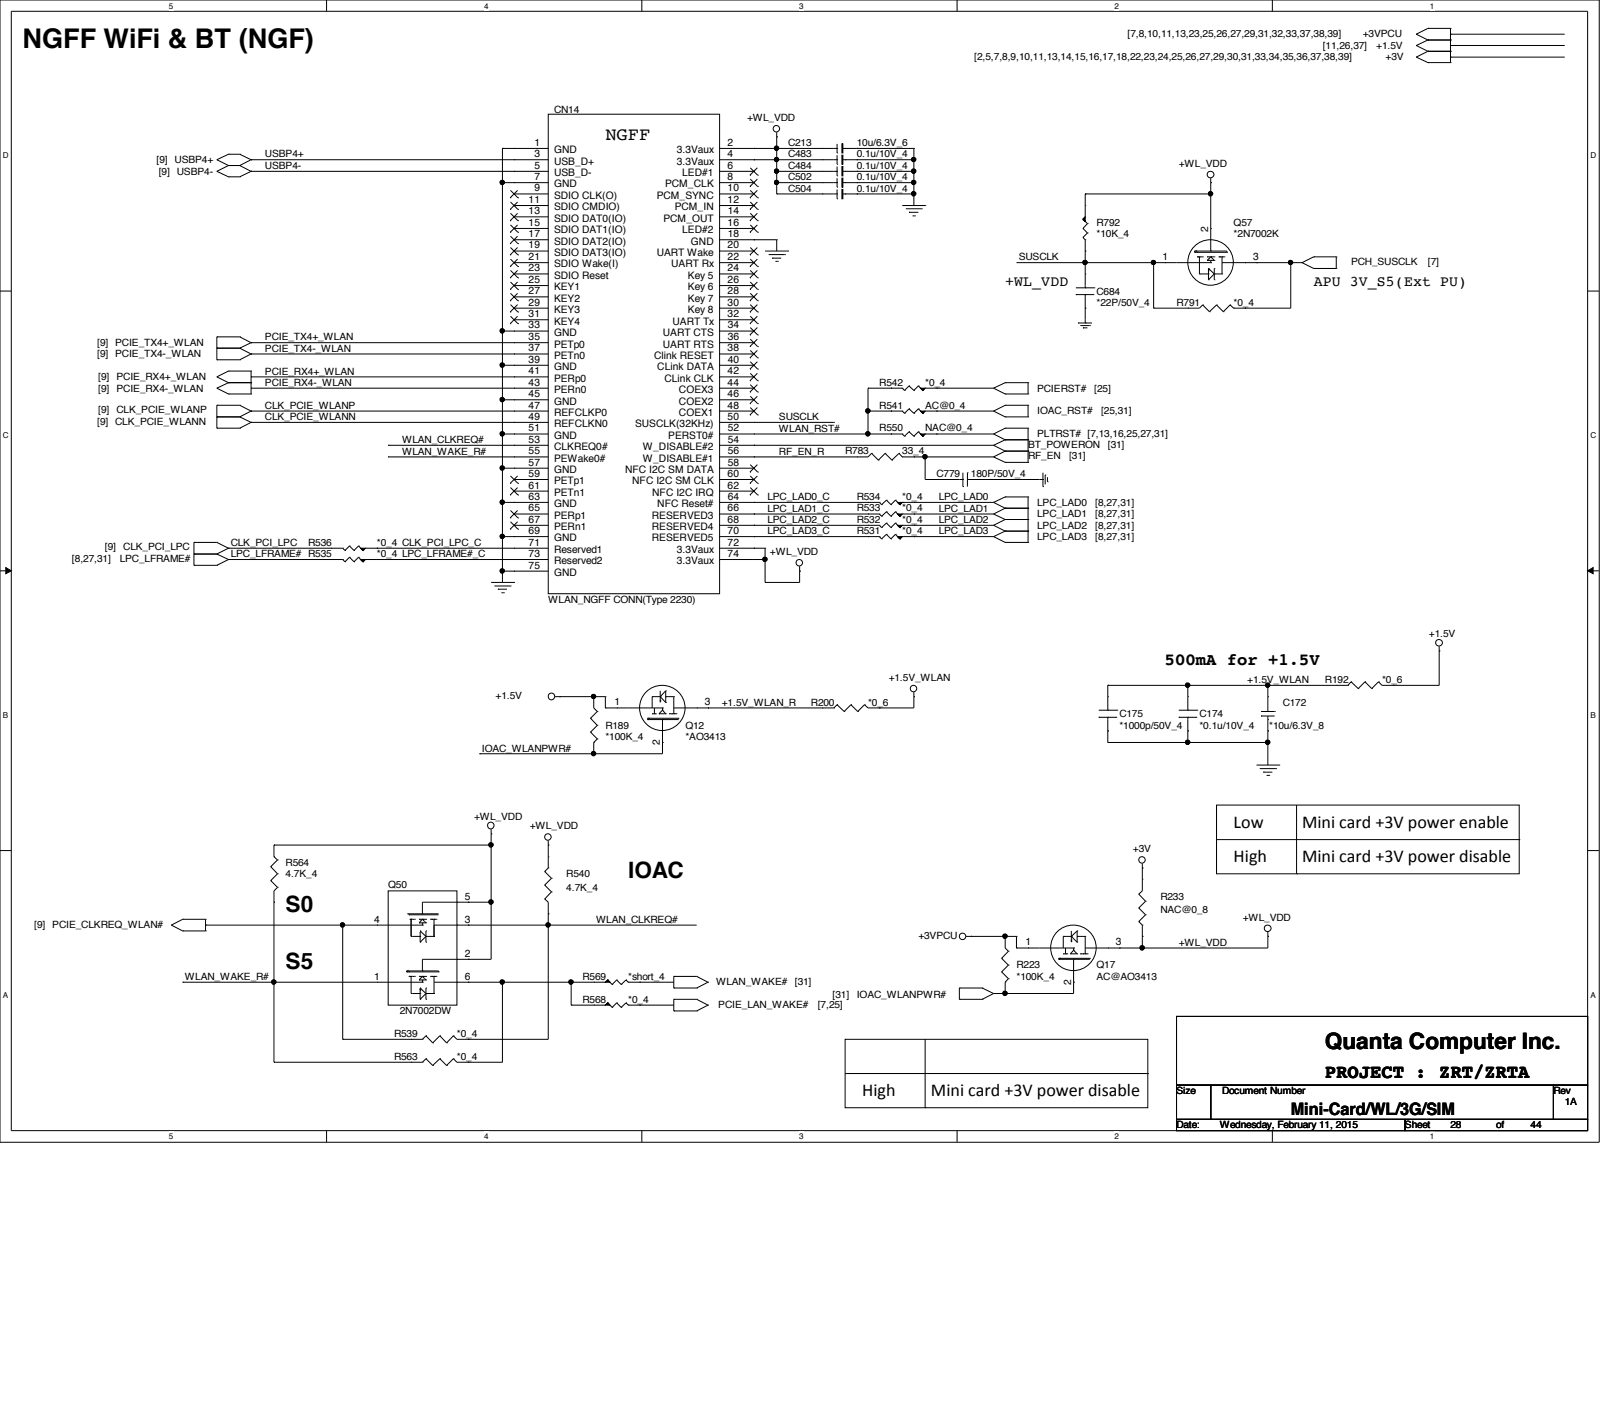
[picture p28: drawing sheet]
<svg xmlns="http://www.w3.org/2000/svg" width="210mm" height="184mm" viewBox="0 0 210 184" stroke-linecap="round" stroke-linejoin="round" font-family="sans-serif">
<defs><g id="words">
<text font-size="3.6" x="3" y="6.3">NGFF WiFi &amp; BT (NGF)</text>
<g font-size="3">
<text x="37.5" y="119.6">S0</text>
<text x="82.4" y="115.1">IOAC</text>
<text x="37.5" y="127.1">S5</text>
<text x="173.8" y="137.6">Quanta Computer Inc.</text>
</g>
<text font-size="2.5" x="173.8" y="141.4">PROJECT : ZRT/ZRTA</text>
<g font-size="2.4">
<text x="79.4" y="18.4">NGFF</text>
<text x="161.8" y="108.6">Low</text>
<text x="161.8" y="113.1">High</text>
<text x="170.8" y="108.6">Mini card +3V power enable</text>
<text x="170.8" y="113.1">Mini card +3V power disable</text>
<text x="113.1" y="143.8">High</text>
<text x="122.1" y="143.8">Mini card +3V power disable</text>
</g>
<g font-size="2.2">
<text x="152.8" y="87.2">500mA for +1.5V</text>
<text x="169.3" y="146.2">Mini-Card/WL/3G/SIM</text>
</g>
<g font-size="1.9">
<text x="131.9" y="37.5">+WL_VDD</text>
<text x="172.3" y="37.5">APU 3V_S5(Ext PU)</text>
</g>
<g font-size="1.4">
<text x="70.1" y="19.1">1</text>
<text x="70.1" y="20.6">3</text>
<text x="70.1" y="22.1">5</text>
<text x="70.1" y="23.6">7</text>
<text x="72.7" y="20.1">GND</text>
<text x="72.7" y="21.6">USB_D+</text>
<text x="72.7" y="23.1">USB_D-</text>
<text x="88.8" y="20.1">3.3Vaux</text>
<text x="88.8" y="21.6">3.3Vaux</text>
<text x="89.5" y="23.1">LED#1</text>
<text x="95.5" y="23.6">8</text>
<text x="95.5" y="19.1">2</text>
<text x="95.5" y="20.6">4</text>
<text x="95.5" y="22.1">6</text>
<text x="69.3" y="26.6">11</text>
<text x="69.3" y="28.1">13</text>
<text x="69.3" y="29.6">15</text>
<text x="70.1" y="25.1">9</text>
<text x="72.7" y="24.6">GND</text>
<text x="72.7" y="26.1">SDIO CLK(O)</text>
<text x="72.7" y="27.6">SDIO CMDIO)</text>
<text x="72.7" y="29.1">SDIO DAT0(IO)</text>
<text x="86.1" y="26.1">PCM_SYNC</text>
<text x="87" y="29.1">PCM_OUT</text>
<text x="87.2" y="24.6">PCM_CLK</text>
<text x="88.5" y="27.6">PCM_IN</text>
<text x="95.5" y="26.6">12</text>
<text x="95.5" y="25.1">10</text>
<text x="95.5" y="29.6">16</text>
<text x="95.5" y="28.1">14</text>
<text x="69.3" y="31.1">17</text>
<text x="69.3" y="32.6">19</text>
<text x="69.3" y="34.1">21</text>
<text x="69.3" y="35.6">23</text>
<text x="72.7" y="30.6">SDIO DAT1(IO)</text>
<text x="72.7" y="32.1">SDIO DAT2(IO)</text>
<text x="72.7" y="33.6">SDIO DAT3(IO)</text>
<text x="72.7" y="35.1">SDIO Wake(I)</text>
<text x="86.1" y="33.6">UART Wake</text>
<text x="88.1" y="35.1">UART Rx</text>
<text x="89.5" y="30.6">LED#2</text>
<text x="90.6" y="32.1">GND</text>
<text x="95.5" y="35.6">24</text>
<text x="95.5" y="32.6">20</text>
<text x="95.5" y="34.1">22</text>
<text x="95.5" y="31.1">18</text>
<text x="152.5" y="34.1">1</text>
<text x="158.5" y="30.4" transform="rotate(-90 158.5 30.4)">2</text>
<text x="164.4" y="34.1">3</text>
<text x="69.3" y="37.1">25</text>
<text x="69.3" y="38.6">27</text>
<text x="69.3" y="40.1">29</text>
<text x="69.3" y="41.6">31</text>
<text x="72.7" y="36.6">SDIO Reset</text>
<text x="72.7" y="38.1">KEY1</text>
<text x="72.7" y="39.6">KEY2</text>
<text x="72.7" y="41.1">KEY3</text>
<text x="90.3" y="36.6">Key 5</text>
<text x="90.3" y="38.1">Key 6</text>
<text x="90.3" y="39.6">Key 7</text>
<text x="90.3" y="41.1">Key 8</text>
<text x="95.5" y="37.1">26</text>
<text x="95.5" y="38.6">28</text>
<text x="95.5" y="40.1">30</text>
<text x="95.5" y="41.6">32</text>
<text x="69.3" y="43.1">33</text>
<text x="69.3" y="44.6">35</text>
<text x="69.3" y="46.1">37</text>
<text x="69.3" y="47.6">39</text>
<text x="72.7" y="42.6">KEY4</text>
<text x="72.7" y="44.1">GND</text>
<text x="72.7" y="45.6">PETp0</text>
<text x="72.7" y="47.1">PETn0</text>
<text x="85.8" y="47.1">Clink RESET</text>
<text x="87" y="44.1">UART CTS</text>
<text x="87" y="45.6">UART RTS</text>
<text x="88.2" y="42.6">UART Tx</text>
<text x="95.5" y="46.1">38</text>
<text x="95.5" y="43.1">34</text>
<text x="95.5" y="44.6">36</text>
<text x="95.5" y="47.6">40</text>
<text x="69.3" y="49.1">41</text>
<text x="69.3" y="50.6">43</text>
<text x="69.3" y="52.1">45</text>
<text x="69.3" y="53.6">47</text>
<text x="72.7" y="48.6">GND</text>
<text x="72.7" y="50.1">PERp0</text>
<text x="72.7" y="51.6">PERn0</text>
<text x="72.7" y="53.1">GND</text>
<text x="86.2" y="48.6">CLink DATA</text>
<text x="87.2" y="50.1">CLink CLK</text>
<text x="89.1" y="51.6">COEX3</text>
<text x="89.1" y="53.1">COEX2</text>
<text x="95.5" y="49.1">42</text>
<text x="95.5" y="50.6">44</text>
<text x="95.5" y="52.1">46</text>
<text x="95.5" y="53.6">48</text>
<text x="69.3" y="55.1">49</text>
<text x="69.3" y="56.6">51</text>
<text x="69.3" y="58.1">53</text>
<text x="69.3" y="59.6">55</text>
<text x="72.7" y="54.6">REFCLKP0</text>
<text x="72.7" y="56">REFCLKN0</text>
<text x="72.7" y="57.6">GND</text>
<text x="72.7" y="59.1">CLKREQ0#</text>
<text x="83.3" y="56">SUSCLK(32KHz)</text>
<text x="84.3" y="59.1">W_DISABLE#2</text>
<text x="87.7" y="57.6">PERST0#</text>
<text x="89.1" y="54.6">COEX1</text>
<text x="95.5" y="55.1">50</text>
<text x="95.5" y="56.6">52</text>
<text x="95.5" y="58.1">54</text>
<text x="95.5" y="59.6">56</text>
<text x="69.3" y="61.1">57</text>
<text x="69.3" y="62.6">59</text>
<text x="69.3" y="64.1">61</text>
<text x="69.3" y="65.6">63</text>
<text x="72.7" y="60.6">PEWake0#</text>
<text x="72.7" y="62.1">GND</text>
<text x="72.7" y="63.5">PETp1</text>
<text x="72.7" y="65.1">PETn1</text>
<text x="82" y="62.1">NFC I2C SM DATA</text>
<text x="82.9" y="63.5">NFC I2C SM CLK</text>
<text x="84.3" y="60.6">W_DISABLE#1</text>
<text x="85.6" y="65.1">NFC I2C IRQ</text>
<text x="95.5" y="64.1">62</text>
<text x="95.5" y="62.6">60</text>
<text x="95.5" y="61.1">58</text>
<text x="95.5" y="65.6">64</text>
<text x="69.3" y="67.1">65</text>
<text x="69.3" y="68.6">67</text>
<text x="69.3" y="70.1">69</text>
<text x="69.3" y="71.6">71</text>
<text x="72.7" y="66.5">GND</text>
<text x="72.7" y="68.1">PERp1</text>
<text x="72.7" y="69.6">PERn1</text>
<text x="72.7" y="71">GND</text>
<text x="85.5" y="68.1">RESERVED3</text>
<text x="85.5" y="69.6">RESERVED4</text>
<text x="85.5" y="71">RESERVED5</text>
<text x="86.2" y="66.5">NFC Reset#</text>
<text x="95.5" y="71.6">72</text>
<text x="95.5" y="67.1">66</text>
<text x="95.5" y="68.6">68</text>
<text x="95.5" y="70.1">70</text>
<text x="69.3" y="73.1">73</text>
<text x="69.3" y="74.6">75</text>
<text x="72.7" y="72.6">Reserved1</text>
<text x="72.7" y="74">Reserved2</text>
<text x="72.7" y="75.6">GND</text>
<text x="88.8" y="72.6">3.3Vaux</text>
<text x="88.8" y="74">3.3Vaux</text>
<text x="95.5" y="73.1">74</text>
<text x="80.6" y="92.5">1</text>
<text x="92.5" y="92.5">3</text>
<text x="86.6" y="97.7" transform="rotate(-90 86.6 97.7)">2</text>
<text x="61" y="118">5</text>
<text x="49.1" y="121">4</text>
<text x="61" y="125.5">2</text>
<text x="61" y="121">3</text>
<text x="134.5" y="124">1</text>
<text x="146.4" y="124">3</text>
<text x="49.1" y="128.5">1</text>
<text x="61" y="128.5">6</text>
<text x="140.5" y="129.2" transform="rotate(-90 140.5 129.2)">2</text>
</g>
<g font-size="1.3">
<text x="147.9" y="4.9">[7,8,10,11,13,23,25,26,27,29,31,32,33,37,38,39]</text>
<text x="178.8" y="4.9">+3VPCU</text>
<text x="127.8" y="7.9">[2,5,7,8,9,10,11,13,14,15,16,17,18,22,23,24,25,26,27,29,30,31,33,34,35,36,37,38,39]</text>
<text x="173.5" y="6.4">[11,26,37]</text>
<text x="180.6" y="6.4">+1.5V</text>
<text x="181.8" y="7.9">+3V</text>
<text x="72.7" y="14.8">CN14</text>
<text x="98" y="15.9">+WL_VDD</text>
<text x="20.5" y="21.4">[9] USBP4+</text>
<text x="20.8" y="22.9">[9] USBP4-</text>
<text x="34.8" y="22.2">USBP4-</text>
<text x="34.8" y="20.7">USBP4+</text>
<text x="103.4" y="22.1">C484</text>
<text x="103.4" y="19.1">C213</text>
<text x="103.4" y="20.7">C483</text>
<text x="103.4" y="23.7">C502</text>
<text x="112.4" y="22.1">0.1u/10V_4</text>
<text x="112.4" y="19.1">10u/6.3V_6</text>
<text x="112.4" y="20.7">0.1u/10V_4</text>
<text x="112.4" y="23.7">0.1u/10V_4</text>
<text x="154.6" y="21.8">+WL_VDD</text>
<text x="103.4" y="25.1">C504</text>
<text x="112.4" y="25.1">0.1u/10V_4</text>
<text x="143.8" y="29.6">R792</text>
<text x="161.8" y="29.6">Q57</text>
<text x="133.6" y="34.2">SUSCLK</text>
<text x="143.8" y="31.2">*10K_4</text>
<text x="161.8" y="31.2">*2N7002K</text>
<text x="177.2" y="34.8">PCH_SUSCLK</text>
<text x="187.3" y="34.8">[7]</text>
<text x="143.8" y="38.7">C684</text>
<text x="143.8" y="40.1">*22P/50V_4</text>
<text x="154.3" y="40.1">R791</text>
<text x="161.8" y="40.1">*0_4</text>
<text x="12.7" y="45.4">[9] PCIE_TX4+_WLAN</text>
<text x="12.7" y="46.9">[9] PCIE_TX4-_WLAN</text>
<text x="34.8" y="46.1">PCIE_TX4-_WLAN</text>
<text x="34.8" y="44.7">PCIE_TX4+_WLAN</text>
<text x="12.9" y="49.9">[9]</text>
<text x="12.9" y="51.4">[9]</text>
<text x="15.3" y="49.9">PCIE_RX4+_WLAN</text>
<text x="15.3" y="51.4">PCIE_RX4-_WLAN</text>
<text x="34.8" y="50.6">PCIE_RX4-_WLAN</text>
<text x="34.8" y="49.1">PCIE_RX4+_WLAN</text>
<text x="34.8" y="53.6">CLK_PCIE_WLANP</text>
<text x="115.4" y="50.6">R542</text>
<text x="115.4" y="53.6">R541</text>
<text x="121.4" y="50.6">*0_4</text>
<text x="121.4" y="53.6">AC@0_4</text>
<text x="136.1" y="51.4">PCIERST#</text>
<text x="143.6" y="51.4">[25]</text>
<text x="12.7" y="55.7">[9] CLK_PCIE_WLANN</text>
<text x="12.9" y="54.2">[9]</text>
<text x="15.3" y="54.2">CLK_PCIE_WLANP</text>
<text x="34.8" y="55.1">CLK_PCIE_WLANN</text>
<text x="52.7" y="58.1">WLAN_CLKREQ#</text>
<text x="52.7" y="59.6">WLAN_WAKE_R#</text>
<text x="102.2" y="56.6">WLAN_RST#</text>
<text x="102.2" y="59.6">RF_EN_R</text>
<text x="102.2" y="55.1">SUSCLK</text>
<text x="110.9" y="59.6">R783</text>
<text x="115.4" y="56.6">R550</text>
<text x="118.4" y="59.6">33_4</text>
<text x="121.4" y="56.6">NAC@0_4</text>
<text x="134.9" y="58.7">BT_POWERON</text>
<text x="136.1" y="57.4">PLTRST# [7,13,16,25,27,31]</text>
<text x="136.1" y="54.4">IOAC_RST#</text>
<text x="144.4" y="54.4">[25,31]</text>
<text x="145.3" y="58.7">[31]</text>
<text x="100.7" y="65.6">LPC_LAD0_C</text>
<text x="112.4" y="65.6">R534</text>
<text x="118.4" y="65.6">*0_4</text>
<text x="122.9" y="62.6">C779</text>
<text x="123.1" y="65.6">LPC_LAD0</text>
<text x="127.4" y="62.6">180P/50V_4</text>
<text x="134.9" y="60.2">RF_EN</text>
<text x="140.3" y="60.2">[31]</text>
<text x="30.3" y="71.6">CLK_PCI_LPC</text>
<text x="40.4" y="71.6">R536</text>
<text x="49.4" y="71.6">*0_4 CLK_PCI_LPC_C</text>
<text x="100.7" y="67.1">LPC_LAD1_C</text>
<text x="100.7" y="68.6">LPC_LAD2_C</text>
<text x="100.7" y="70.1">LPC_LAD3_C</text>
<text x="112.4" y="68.6">R532</text>
<text x="112.4" y="67.1">R533</text>
<text x="112.4" y="70.1">R531</text>
<text x="118.4" y="68.6">*0_4</text>
<text x="118.4" y="67.1">*0_4</text>
<text x="118.4" y="70.1">*0_4</text>
<text x="123.1" y="67.1">LPC_LAD1</text>
<text x="123.1" y="68.6">LPC_LAD2</text>
<text x="123.1" y="70.1">LPC_LAD3</text>
<text x="136.1" y="70.9">LPC_LAD3</text>
<text x="136.1" y="69.3">LPC_LAD2</text>
<text x="136.1" y="67.9">LPC_LAD1</text>
<text x="136.1" y="66.4">LPC_LAD0</text>
<text x="143.7" y="70.9">[8,27,31]</text>
<text x="143.7" y="69.3">[8,27,31]</text>
<text x="143.7" y="67.9">[8,27,31]</text>
<text x="143.7" y="66.4">[8,27,31]</text>
<text x="9.4" y="73.7">[8,27,31]</text>
<text x="13.8" y="72.2">[9]</text>
<text x="15.7" y="73.7">LPC_LFRAME#</text>
<text x="16.2" y="72.2">CLK_PCI_LPC</text>
<text x="30.3" y="73.1">LPC_LFRAME# R535</text>
<text x="49.4" y="73.1">*0_4 LPC_LFRAME#_C</text>
<text x="101" y="72.8">+WL_VDD</text>
<text x="71.9" y="79.1">WLAN_NGFF CONN(Type 2230)</text>
<text x="187.5" y="83.6">+1.5V</text>
<text x="116.6" y="89.3">+1.5V_WLAN</text>
<text x="163.6" y="89.6">+1.5V_WLAN</text>
<text x="173.8" y="89.6">R192</text>
<text x="181.3" y="89.6">*0_6</text>
<text x="65" y="91.7">+1.5V</text>
<text x="79.4" y="95.6">R189</text>
<text x="89.9" y="95.6">Q12</text>
<text x="94.7" y="92.6">+1.5V_WLAN_R</text>
<text x="106.4" y="92.6">R200</text>
<text x="113.9" y="92.6">*0_6</text>
<text x="146.9" y="94.1">C175</text>
<text x="146.9" y="95.6">*1000p/50V_4</text>
<text x="157.4" y="94.1">C174</text>
<text x="157.4" y="95.6">*0.1u/10V_4</text>
<text x="166.5" y="95.6">*10u/6.3V_8</text>
<text x="168.3" y="92.6">C172</text>
<text x="63.2" y="98.6">IOAC_WLANPWR#</text>
<text x="79.4" y="97.1">*100K_4</text>
<text x="89.9" y="97.1">*AO3413</text>
<text x="62.2" y="107.6">+WL_VDD</text>
<text x="37.5" y="113.6">R564</text>
<text x="69.5" y="108.8">+WL_VDD</text>
<text x="148.6" y="111.8">+3V</text>
<text x="37.5" y="115.1">4.7K_4</text>
<text x="50.9" y="116.5">Q50</text>
<text x="74.3" y="115.1">R540</text>
<text x="74.3" y="116.8">4.7K_4</text>
<text x="152.2" y="118.1">R233</text>
<text x="152.2" y="119.8">NAC@0_8</text>
<text x="4.5" y="121.8">[9] PCIE_CLKREQ_WLAN#</text>
<text x="78.2" y="121.1">WLAN_CLKREQ#</text>
<text x="120.5" y="123.1">+3VPCU</text>
<text x="154.6" y="124.1">+WL_VDD</text>
<text x="163" y="120.8">+WL_VDD</text>
<text x="24.3" y="128.6">WLAN_WAKE_R#</text>
<text x="76.4" y="131.5">R568</text>
<text x="76.4" y="128.6">R569</text>
<text x="82.4" y="131.5">*0_4</text>
<text x="82.4" y="128.6">*short_4</text>
<text x="93.9" y="129.3">WLAN_WAKE#</text>
<text x="104.3" y="129.3">[31]</text>
<text x="109.2" y="130.9">[31]</text>
<text x="112.4" y="130.9">IOAC_WLANPWR#</text>
<text x="133.4" y="127">R223</text>
<text x="133.4" y="128.6">*100K_4</text>
<text x="143.8" y="127">Q17</text>
<text x="143.8" y="128.6">AC@AO3413</text>
<text x="51.7" y="136.1">R539</text>
<text x="52.5" y="133.1">2N7002DW</text>
<text x="59.9" y="136.1">*0_4</text>
<text x="94.2" y="132.3">PCIE_LAN_WAKE#</text>
<text x="107.3" y="132.3">[7,25]</text>
<text x="51.7" y="139">R563</text>
<text x="59.9" y="139">*0_4</text>
<text x="154.3" y="143.6">Size</text>
<text x="160.3" y="143.6">Document Number</text>
<text x="203.8" y="143.6">Rev</text>
<text x="154.3" y="148">Date:</text>
<text x="160" y="148">Wednesday, February 11, 2015</text>
<text x="184.3" y="148">Sheet</text>
<text x="190.3" y="148">28</text>
<text x="196.3" y="148">of</text>
<text x="200.8" y="148">44</text>
<text x="205.3" y="145">1A</text>
</g>
<g font-size="1.1">
<text x="22.1" y="1.1">5</text>
<text x="63.5" y="1.1">4</text>
<text x="104.9" y="1.1">3</text>
<text x="146.2" y="1.1">2</text>
<text x="187.6" y="1.1">1</text>
<text x=".4" y="20.8">D</text>
<text x="208.7" y="20.8">D</text>
<text x=".4" y="57.5">C</text>
<text x="208.7" y="57.5">C</text>
<text x=".4" y="94.2">B</text>
<text x="208.7" y="94.2">B</text>
<text x=".4" y="130.9">A</text>
<text x="208.7" y="130.9">A</text>
<text x="22.1" y="149.5">5</text>
<text x="63.5" y="149.5">4</text>
<text x="104.9" y="149.5">3</text>
<text x="146.2" y="149.5">2</text>
<text x="187.6" y="149.5">1</text>
</g>
</g></defs>
<path d="M0 0h209.8v149.9h-209.8zM1.5 1.5h206.8v146.8h-206.8z" fill="none" stroke="#000" stroke-width=".13"/>
<g fill="#fff">
<path d="M22.1 .2h.6v1.2h-.6z"/>
<path d="M22.1 148.5h.6v1.2h-.6z"/>
</g>
<path d="M42.8 0v1.5M42.8 148.3v1.5" fill="none" stroke="#000" stroke-width=".13"/>
<g fill="#fff">
<path d="M63.5 .2h.6v1.2h-.6z"/>
<path d="M63.5 148.5h.6v1.2h-.6z"/>
</g>
<path d="M84.2 0v1.5M84.2 148.3v1.5" fill="none" stroke="#000" stroke-width=".13"/>
<g fill="#fff">
<path d="M104.9 .2h.6v1.2h-.6z"/>
<path d="M104.9 148.5h.6v1.2h-.6z"/>
</g>
<path d="M125.6 0v1.5M125.6 148.3v1.5" fill="none" stroke="#000" stroke-width=".13"/>
<g fill="#fff">
<path d="M146.2 .2h.6v1.2h-.6z"/>
<path d="M146.2 148.5h.6v1.2h-.6z"/>
</g>
<path d="M166.9 0v1.5M166.9 148.3v1.5" fill="none" stroke="#000" stroke-width=".13"/>
<g fill="#fff">
<path d="M187.6 .2h.6v1.2h-.6z"/>
<path d="M187.6 148.5h.6v1.2h-.6z"/>
<path d="M.4 19.8h.7v1.2h-.7z"/>
<path d="M208.7 19.8h.7v1.2h-.7z"/>
<path d="M.4 56.5h.7v1.2h-.7z"/>
<path d="M208.7 56.5h.7v1.2h-.7z"/>
</g>
<path d="M0 38.2h1.5M208.3 38.2h1.5" fill="none" stroke="#000" stroke-width=".13"/>
<g fill="#fff">
<path d="M.4 93.2h.7v1.2h-.7z"/>
<path d="M208.7 93.2h.7v1.2h-.7z"/>
</g>
<path d="M0 74.9h1.5M.8 74.5l.7 .4-.7 .4zM208.3 74.9l.7-.4v.8zM208.3 74.9h1.5" fill="none" stroke="#000" stroke-width=".13"/>
<path d="M.8 74.5l.7 .4-.7 .4zM208.3 74.9l.7-.4v.8z" fill="#000"/>
<g fill="#fff">
<path d="M.4 129.9h.7v1.2h-.7z"/>
<path d="M208.7 129.9h.7v1.2h-.7z"/>
</g>
<g fill="none" stroke="#000" stroke-width=".13">
<path d="M65.9 19.5h6M65.9 19.5h.1M65.9 19.5v56.9M67.4 19.5h.1M71.9 15h22.5v62.9h-22.5zM94.4 19.5h15.4M98.9 19.5h.1M101.9 19.5h.1M101.9 17.9h.1M101.9 17.4v8M107.9 19.5h.1M109.8 19.5h.1"/>
<path d="M109.8 18.9v1.2M110.4 18.9h.2v1.2h-.2zM110.6 19.5h9.3M110.9 19.5h.1M112.4 19.5h.1M119.9 19.5h.1M119.9 19.5v7.5M185.8 7.5h.1M185.8 6h.1M185.8 4.5h.1M185.8 7.5l1.5 .7M185.8 6l1.5 .7"/>
<path d="M185.8 4.5l1.5 .7M187.3 6.7h3M187.3 8.2h3M187.3 5.2h3M187.3 6.7l-1.5 .8M187.3 5.2l-1.5 .8M187.3 3.7l-1.5 .8M187.3 6.7h.1M187.3 8.2h.1M187.3 5.2h.1M187.3 3.7h.1M187.3 3.7h3"/>
<path d="M190.3 7.5h.1M190.3 6h.1M190.3 4.5h.1M190.3 6.7h.1M190.3 8.2h.1M190.3 5.2h.1M190.3 3.7h.1M190.3 3.7v4.5M190.3 7.5h15M190.3 6h15M190.3 4.5h15M28.4 21h.1"/>
<path d="M28.4 22.5h.1M28.4 21l1.6 .7M28.4 22.5l1.6 .7M30 20.2h1.5M30 21.7h1.5M30 20.2h.1M30 21.7h.1M30 23.2h.1M30 20.2l-1.6 .8M30 21.7l-1.6 .8M30 23.2h1.5M31.5 20.2h.1"/>
<path d="M31.5 21.7h.1M31.5 23.2h.1M31.5 20.2l1.4 .8M31.5 21.7l1.4 .8M32.9 22.5h39M32.9 21h39M32.9 21l-1.4 .7M32.9 22.5l-1.4 .7M32.9 22.5h.1M32.9 21h.1M65.9 24h6M65.9 24h.1"/>
<path d="M66.9 26h.1M66.9 27.5h.1M66.9 29h.1M66.9 30.5h.1M66.9 32h.1M66.9 33.4h.1M66.9 35h.1M66.9 36.4h.1M66.9 38h.1M66.9 39.5h.1M67 25l.9 1M67 26.5l.9 1"/>
<path d="M67 28l.9 1M67 29.5l.9 1M67 31l.9 1M67 32.5l.9 .9M67 34l.9 1M67 35.5l.9 .9M67 37l.9 1M67 38.5l.9 1M67 40l.9 .9M67.4 21h.1M67.4 22.5h.1M67.4 24h.1"/>
<path d="M67.4 25.4h.1M67.4 27h.1M67.4 28.4h.1M67.4 30h.1M67.4 31.5h.1M67.4 32.9h.1M67.4 34.5h.1M67.4 35.9h.1M67.4 37.5h.1M67.4 38.9h.1M67.4 31.5h4.5M67.4 25.4h4.5"/>
<path d="M67.4 34.5h4.5M67.4 32.9h4.5M67.4 27h4.5M67.4 28.4h4.5M67.4 30h4.5M67.4 35.9h4.5M67.4 37.5h4.5M67.4 38.9h4.5M67.9 25l-1 1M67.9 26.5l-1 1M67.9 28l-1 1M67.9 29.5l-1 1"/>
<path d="M67.9 31l-1 1M67.9 32.5l-1 .9M67.9 34l-1 1M67.9 35.5l-1 .9M67.9 37l-1 1M67.9 38.5l-1 1M67.9 40l-1 .9M67.9 26h.1M67.9 27.5h.1M67.9 29h.1M67.9 30.5h.1M67.9 32h.1"/>
<path d="M67.9 33.4h.1M67.9 35h.1M67.9 36.4h.1M67.9 38h.1M67.9 39.5h.1M94.4 31.5h7.5M94.4 25.4h4.5M94.4 24h4.5M94.4 22.5h4.5M94.4 21h15.4M94.4 34.5h4.5M94.4 32.9h4.5"/>
<path d="M94.4 27h4.5M94.4 28.4h4.5M94.4 30h4.5M94.4 35.9h4.5M94.4 37.5h4.5M94.4 38.9h4.5M98.4 23h.1M98.4 24.5h.1M98.4 26h.1M98.4 27.5h.1M98.4 29h.1M98.4 30.5h.1"/>
<path d="M98.4 33.4h.1M98.4 35h.1M98.4 36.4h.1M98.4 38h.1M98.4 39.5h.1M98.4 22l1 1M98.4 23.5l1 1M98.4 25l1 1M98.4 26.5l1 1M98.4 28l1 1M98.4 29.5l1 1M98.4 32.5l1 .9"/>
<path d="M98.4 34l1 1M98.4 35.5l1 .9M98.4 37l1 1M98.4 38.5l1 1M98.4 40l1 .9M98.9 31.5h.1M98.9 21h.1M98.9 22.5h.1M98.9 24h.1M98.9 25.4h.1M98.9 27h.1M98.9 28.4h.1"/>
<path d="M98.9 30h.1M98.9 32.9h.1M98.9 34.5h.1M98.9 35.9h.1M98.9 37.5h.1M98.9 38.9h.1M99.4 37l-1 1M99.4 22l-1 1M99.4 23.5l-1 1M99.4 25l-1 1M99.4 26.5l-1 1M99.4 28l-1 1"/>
<path d="M99.4 29.5l-1 1M99.4 32.5l-1 .9M99.4 34l-1 1M99.4 35.5l-1 .9M99.4 38.5l-1 1M99.4 40l-1 .9M99.4 23h.1M99.4 24.5h.1M99.4 26h.1M99.4 27.5h.1M99.4 29h.1M99.4 30.5h.1"/>
<path d="M99.4 33.4h.1M99.4 35h.1M99.4 36.4h.1M99.4 38h.1M99.4 39.5h.1M100.4 32.9h3M100.8 33.4h2.2M101.3 33.9h1.2M101.3 33.9h.1M101.7 34.3h.3M101.9 25.4h7.9M101.9 24h7.9"/>
<path d="M101.9 22.5h7.9M101.9 31.5h.1M101.9 25.4h.1M101.9 24h.1M101.9 22.5h.1M101.9 21h.1M101.9 31.5v1.4M102 34.3h.1M103 33.4h.1M103.4 32.9h.1M107.9 22.5h.1M107.9 25.4h.1"/>
<path d="M107.9 21h.1M107.9 24h.1M109.8 22.5h.1M109.8 23.1h.1M109.8 20.1h.1M109.8 25.4h.1M109.8 26.1h.1M109.8 21h.1M109.8 21.5h.1M109.8 24h.1M109.8 24.6h.1M109.8 20.4v1.1"/>
<path d="M109.8 21.8v1.3M109.8 23.4v1.2M109.8 24.8v1.3M110.4 21.8h.2v1.3h-.2zM110.4 24.8h.2v1.3h-.2zM110.4 20.4h.2v1.1h-.2zM110.4 23.4h.2v1.2h-.2zM110.6 25.4h9.3M110.6 24h9.3M110.6 22.5h9.3M110.6 21h9.3M110.9 22.5h.1"/>
<path d="M110.9 25.4h.1M110.9 21h.1M110.9 24h.1M112.4 25.4h.1M112.4 24h.1M112.4 22.5h.1M112.4 21h.1M118.4 27h3M118.8 27.4h2.1M119.3 27.9h.1M119.3 27.9h1.2M119.7 28.3h.3"/>
<path d="M119.9 21h.1M119.9 22.5h.1M119.9 24h.1M119.9 25.4h.1M120 28.3h.1M120.9 27.4h.1M121.4 27h.1M133.3 34.5h25.5M141.1 38.7h2.5M141.1 38.7h.1M141.1 37.8h2.5M142.1 28.7l.3-.3v.6z"/>
<path d="M142.1 28.7h.1M142.1 30h.1M142.1 31.2h.1M142.1 28.7l.6 .6M142.1 30l.6 .6M142.1 31.2l.3 .3M142.4 25.4h16.4M142.4 34.5h.1M142.4 32.9h.1M142.4 25.4h.1M142.4 31.5h.1M142.4 27h.1"/>
<path d="M142.4 37.8h.1M142.4 38.7h.1M142.4 35.9h.1M142.4 25.4v3l-.3 .3M142.4 31.5v6.3M142.4 38.7v3.7M142.7 29.3h.1M142.7 30.6h.1M142.7 29.3l-.6 .7M142.7 30.6l-.6 .6M143.6 37.8h.1M151.3 34.5h.1"/>
<path d="M151.3 34.5v5.9M152.8 34.5h.1M156.7 33.1h4.3M156.7 33.1h.1M156.7 32.9h.1M156.7 32.9h4.3v.2M156.7 32.9v.2M156.9 32.9h.1M157.1 33.1h.1M157.1 33.7h.1M157.1 33.7h.7M157.2 33.7h.1"/>
<path d="M157.4 35.9h.1M157.4 33.7h.1M157.4 33.7v2.2M157.4 35.9h1.1M157.8 33.7h.1M158.4 34.2h.1M158.4 33.7h.1M158.4 33.7h.9M158.4 34.2h.9M158.5 35.9h.1M158.5 36.7h.1M158.5 35.3h.1"/>
<path d="M158.5 35.2h.1M158.5 35.5h.1M158.5 34h.1M158.5 35.2v1.5M158.5 35.2l.8 .7M158.8 33.7l.5 .5M158.8 25.4h.1M158.8 24h.1M158.8 34.5h.1M158.8 32.9h.1M158.8 33.7h.1M158.8 34.2h.1"/>
<path d="M158.8 30h.1M158.8 23.4v9.5M158.8 34.2v.3M158.8 33.7l-.4 .5M159.3 35.9h.1M159.3 34.2h.1M159.3 33.7h.1M159.3 36.7h.1M159.3 35.2h.1M159.3 35.9l-.8 .8M159.3 35.2v1.5M159.3 35.9h1"/>
<path d="M159.9 33.7h.7M159.9 33.7h.1M160 33.7h.1M160.3 33.7h.1M160.3 35.9h.1M160.3 34.5h10.5M160.3 33.7v2.2M160.6 33.7h.1M161 33.1h.1M163.3 34.5h.1M164.8 34.5h.1M169.3 34.5h.1"/>
<path d="M169.3 34.5v5.9h-7.5M170.8 34.5h.1M170.8 34.5l1.5 .7M172.3 33.7h3M172.3 33.7h.1M172.3 35.2h.1M172.3 33.7l-1.5 .8M172.3 35.2h3M175.3 35.2h.1M175.3 33.7h.1M175.3 33.7v1.5M28.4 54.7h3.1"/>
<path d="M28.4 53.2h3.1M28.4 45.7h3.1M28.4 47.2h3.1M28.4 49.4l1.6 .8M28.4 50.9l1.6 .8M28.4 54.7h.1M28.4 56.2h.1M28.4 53.2h.1M28.4 45.7h.1M28.4 44.2h.1M28.4 47.2h.1M28.4 49.4h.1"/>
<path d="M28.4 50.9h.1M28.4 44.2v3M28.4 53.2v3M28.4 56.2h3.1M28.4 44.2h3.1M30 48.7h.1M30 50.2h.1M30 51.7h.1M30 48.7h2.9M30 50.2h2.9M30 48.7l-1.6 .7M30 50.2l-1.6 .7"/>
<path d="M30 51.7h2.9M31.5 54.7h.1M31.5 56.2h.1M31.5 53.2h.1M31.5 44.2h.1M31.5 45.7h.1M31.5 47.2h.1M31.5 44.2l1.4 .8M31.5 45.7l1.4 .7M31.5 54.7l1.4 .7M31.5 53.2l1.4 .7M32.9 46.4h39"/>
<path d="M32.9 45h39M32.9 50.9h39M32.9 49.4h39M32.9 55.4h39M32.9 53.9h39M32.9 55.4l-1.4 .8M32.9 53.9l-1.4 .8M32.9 46.4h.1M32.9 45h.1M32.9 50.9h.1M32.9 49.4h.1M32.9 55.4h.1"/>
<path d="M32.9 53.9h.1M32.9 48.7h.1M32.9 50.2h.1M32.9 51.7h.1M32.9 45l-1.4 .7M32.9 46.4l-1.4 .8M32.9 48.7v3M50.9 58.4h21M50.9 59.9h21M50.9 58.4h.1M50.9 59.9h.1M65.9 56.9h6"/>
<path d="M65.9 52.5h6M65.9 47.9h6M65.9 43.4h6M65.9 56.9h.1M65.9 52.5h.1M65.9 47.9h.1M65.9 43.4h.1M66.9 40.9h.1M66.9 42.5h.1M67 41.5l.9 1M67.4 40.4h.1M67.4 42h.1"/>
<path d="M67.4 43.4h.1M67.4 45h.1M67.4 46.4h.1M67.4 47.9h.1M67.4 49.4h.1M67.4 50.9h.1M67.4 52.5h.1M67.4 53.9h.1M67.4 55.4h.1M67.4 56.9h.1M67.4 58.4h.1M67.4 59.9h.1"/>
<path d="M67.4 40.4h4.5M67.4 42h4.5M67.9 41.5l-1 1M67.9 40.9h.1M67.9 42.5h.1M94.4 58.4h35.9M94.4 46.4h4.5M94.4 45h4.5M94.4 50.9h4.5M94.4 49.4h4.5M94.4 55.4h15M94.4 53.9h4.5"/>
<path d="M94.4 56.9h24M94.4 52.5h4.5M94.4 47.9h4.5M94.4 43.4h4.5M94.4 40.4h4.5M94.4 42h4.5M98.4 40.9h.1M98.4 42.5h.1M98.4 43.9h.1M98.4 45.5h.1M98.4 46.9h.1M98.4 48.4h.1"/>
<path d="M98.4 50h.1M98.4 51.4h.1M98.4 53h.1M98.4 54.4h.1M98.4 41.5l1 1M98.4 43l1 .9M98.4 44.5l1 1M98.4 46l1 .9M98.4 47.5l1 .9M98.4 49l1 1M98.4 50.5l1 .9M98.4 52l1 1"/>
<path d="M98.4 53.5l1 .9M98.9 59.9h.1M98.9 58.4h.1M98.9 40.4h.1M98.9 42h.1M98.9 43.4h.1M98.9 45h.1M98.9 46.4h.1M98.9 47.9h.1M98.9 49.4h.1M98.9 50.9h.1M98.9 52.5h.1"/>
<path d="M98.9 53.9h.1M98.9 55.4h.1M98.9 56.9h.1M99.4 41.5l-1 1M99.4 43l-1 .9M99.4 44.5l-1 1M99.4 46l-1 .9M99.4 47.5l-1 .9M99.4 49l-1 1M99.4 50.5l-1 .9M99.4 52l-1 1M99.4 53.5l-1 .9"/>
<path d="M99.4 40.9h.1M99.4 42.5h.1M99.4 43.9h.1M99.4 45.5h.1M99.4 46.9h.1M99.4 48.4h.1M99.4 50h.1M99.4 51.4h.1M99.4 53h.1M99.4 54.4h.1M109.4 55.4h.1M112.4 59.9h.1"/>
<path d="M113.9 56.9h.1M113.9 53.9h.1M113.9 50.9h.1M113.9 50.9h4.5M113.9 53.9h4.5M113.9 50.9v6M114.3 59.5l-.4 .4h-19.5M114.3 59.5h.1M114.3 59.5l.9 .9M116.1 59.5l-.9 .9M116.1 59.5h.1M116.1 59.5l.9 .9"/>
<path d="M116.9 56.9h.1M116.9 53.9h.1M116.9 50.9h.1M117.9 59.5l-.9 .9M117.9 59.5h.1M117.9 59.5l.5 .4M118.4 56.9l.3 .3M118.4 50.9l.3 .3M118.4 53.9l.3 .3M118.4 56.9h.1M118.4 59.9h.1M118.4 50.9h.1"/>
<path d="M118.4 53.9h.1M118.4 59.9h11.9M118.7 57.2h.1M118.7 51.2h.1M118.7 54.2h.1M119.3 56.6h.1M119.3 50.6h.1M119.3 53.6h.1M119.3 56.6l-.6 .6M119.3 50.6l-.6 .6M119.3 53.6l-.6 .6M119.3 56.6l.6 .6"/>
<path d="M119.3 50.6l.6 .6M119.3 53.6l.6 .6M119.9 59.9h.1M119.9 57.2h.1M119.9 51.2h.1M119.9 54.2h.1M120.5 56.6l.6 .6M120.5 50.6l.6 .6M120.5 53.6l.6 .6M120.5 56.6h.1M120.5 50.6h.1M120.5 53.6h.1"/>
<path d="M120.5 56.6l-.6 .6M120.5 50.6l-.6 .6M120.5 53.6l-.6 .6M120.8 56.9h.6l-.3 .3zM120.8 50.9h.6l-.3 .3zM120.8 53.9h.6l-.3 .3zM121.1 57.2h.1M121.1 51.2h.1M121.1 54.2h.1M121.4 59.9h.1M121.4 59.9v3h4.9M122.9 56.9h.1"/>
<path d="M122.9 53.9h.1M122.9 50.9h.1M130.3 58.4h.1M130.3 56.9h.1M130.3 53.9h.1M130.3 50.9h.1M130.3 59.9h.1M130.3 50.9h-8.9l-.3 .3M130.3 53.9h-8.9l-.3 .3M130.3 56.9h-8.9l-.3 .3M130.3 56.9l1.6 .8M130.3 53.9l1.6 .8"/>
<path d="M130.3 50.9l1.6 .8M130.3 58.4l1.6 .8M130.3 59.9l1.6 .8M131.9 56.2h3M131.9 53.2h3M131.9 59.2h3M131.9 50.2h3M131.9 57.7l-1.6 .7M131.9 59.2l-1.6 .7M131.9 57.7h.1M131.9 59.2h.1M131.9 56.2h.1"/>
<path d="M131.9 53.2h.1M131.9 54.7h.1M131.9 50.2h.1M131.9 51.7h.1M131.9 54.7h3M131.9 57.7h3M131.9 56.2l-1.6 .7M131.9 51.7h3M131.9 53.2l-1.6 .7M131.9 50.2l-1.6 .7M134.9 57.7h.1M134.9 59.2h.1"/>
<path d="M134.9 56.2h.1M134.9 54.7h.1M134.9 53.2h.1M134.9 51.7h.1M134.9 50.2h.1M134.9 50.2v1.5M134.9 53.2v1.5M134.9 56.2v4.5M141.4 42.4h.1M141.4 42.4h1.9M141.7 42.7h1.3M142.1 43h.6"/>
<path d="M142.1 43h.1M142.4 40.4h.1M142.4 42.4h.1M143 42.7h.1M151.3 40.4h.1M155.8 40.4h.1M157.8 40l-.4 .4h-6.1M157.8 40h.1M157.8 40l.9 .9M158.7 40.9h.1M159.6 40l-.9 .9M159.6 40h.1"/>
<path d="M159.6 40l.9 .9M160.5 40.9h.1M161.4 40l-.9 .9M161.4 40h.1M161.4 40l.4 .4M161.8 40.4h.1M163.3 40.4h.1M25.4 74.2h.1M25.4 72.7h.1M25.4 71.2h.1M25.4 72.7h3M25.4 71.2v3"/>
<path d="M25.4 71.2h3M25.4 74.2h3M28.4 72.7h.1M28.4 74.2h.1M28.4 71.2h.1M28.4 72.7l1.6 .7M28.4 71.2l1.6 .7M30 73.4h15M30 71.9h15M30 73.4h.1M30 71.9h.1M30 73.4l-1.6 .8"/>
<path d="M30 71.9l-1.6 .8M43.4 73.4h.1M43.4 71.9h.1M45 73.4h.1M45 71.9h.1M45 73.4l.3 .3M45 71.9l.3 .3M45.3 73.7h.1M45.3 72.2h.1M45.8 73.1h.1M45.8 71.6h.1M45.8 73.1l-.5 .6"/>
<path d="M45.8 71.6l-.5 .6M45.8 73.1l.6 .6M45.8 71.6l.6 .6M46.4 73.7h.1M46.4 72.2h.1M47 73.1h.1M47 71.6h.1M47 73.1l-.6 .6M47 71.6l-.6 .6M47 73.1l.6 .6M47 71.6l.6 .6M47.3 73.4h.6l-.3 .3z"/>
<path d="M47.3 71.9h.6l-.3 .3zM47.6 73.7h.1M47.6 72.2h.1M49.4 73.4h.1M49.4 71.9h.1M64.4 76.4h3M64.9 76.9h2.1M65.3 77.3h.1M65.3 77.3h1.2M65.8 77.8h.3M65.9 65.9h6M65.9 70.4h6"/>
<path d="M65.9 74.9h6M65.9 61.4h6M65.9 74.9h.1M65.9 70.4h.1M65.9 65.9h.1M65.9 61.4h.1M66.1 77.8h.1M66.9 63.4h.1M66.9 64.9h.1M66.9 67.9h.1M66.9 69.4h.1M67 76.9h.1"/>
<path d="M67 62.4l.9 1M67 64l.9 .9M67 67l.9 .9M67 68.5l.9 .9M67.4 76.4h.1M67.4 61.4h.1M67.4 62.9h.1M67.4 64.4h.1M67.4 65.9h.1M67.4 67.4h.1M67.4 68.9h.1M67.4 70.4h.1"/>
<path d="M67.4 71.9h.1M67.4 73.4h.1M67.4 74.9h.1M67.4 67.4h4.5M67.4 68.9h4.5M67.4 62.9h4.5M67.4 64.4h4.5M67.9 62.4l-1 1M67.9 64l-1 .9M67.9 67l-1 .9M67.9 68.5l-1 .9M67.9 63.4h.1"/>
<path d="M67.9 64.9h.1M67.9 67.9h.1M67.9 69.4h.1M71.9 73.4h-24l-.3 .3M71.9 71.9h-24l-.3 .3M94.4 65.9h21M94.4 67.4h21M94.4 68.9h21M94.4 70.4h21M94.4 73.4h6M94.4 71.9h6M94.4 61.4h4.5"/>
<path d="M94.4 62.9h4.5M94.4 64.4h4.5M98.4 61.9h.1M98.4 63.4h.1M98.4 64.9h.1M98.4 61l1 .9M98.4 62.4l1 1M98.4 64l1 .9M98.9 65.9h.1M98.9 67.4h.1M98.9 68.9h.1M98.9 70.4h.1"/>
<path d="M98.9 71.9h.1M98.9 73.4h.1M98.9 61.4h.1M98.9 62.9h.1M98.9 64.4h.1M99.4 61l-1 .9M99.4 62.4l-1 1M99.4 64l-1 .9M99.4 61.9h.1M99.4 63.4h.1M99.4 64.9h.1M100.4 76.4h.1"/>
<path d="M100.4 73.4h.1M100.4 71.9h.1M100.4 71.9v4.5M104.9 74.9h.1M104.9 74.3v2.1h-4.5M113.9 65.9h.1M113.9 68.9h.1M113.9 67.4h.1M113.9 70.4h.1M115.2 60.4h.1M115.4 65.9l.3 .3M115.4 68.9l.3 .3"/>
<path d="M115.4 67.4l.3 .3M115.4 70.4l.3 .3M115.4 65.9h.1M115.4 68.9h.1M115.4 67.4h.1M115.4 70.4h.1M115.7 66.2h.1M115.7 69.2h.1M115.7 67.7h.1M115.7 70.7h.1M116.3 65.6h.1M116.3 68.6h.1"/>
<path d="M116.3 67.1h.1M116.3 70.1h.1M116.3 65.6l-.6 .6M116.3 68.6l-.6 .6M116.3 67.1l-.6 .6M116.3 70.1l-.6 .6M116.3 65.6l.6 .6M116.3 68.6l.6 .6M116.3 67.1l.6 .6M116.3 70.1l.6 .6M116.9 66.2h.1M116.9 69.2h.1"/>
<path d="M116.9 67.7h.1M116.9 70.7h.1M117 60.4h.1M117.5 65.6l.6 .6M117.5 68.6l.6 .6M117.5 67.1l.6 .6M117.5 70.1l.6 .6M117.5 65.6h.1M117.5 68.6h.1M117.5 67.1h.1M117.5 70.1h.1M117.5 65.6l-.6 .6"/>
<path d="M117.5 68.6l-.6 .6M117.5 70.1l-.6 .6M117.5 67.1l-.6 .6M117.8 65.9h.6l-.3 .3zM117.8 68.9h.6l-.3 .3zM117.8 67.4h.6l-.3 .3zM117.8 70.4h.6l-.3 .3zM118.1 66.2h.1M118.1 69.2h.1M118.1 67.7h.1M118.1 70.7h.1M119.9 65.9h.1"/>
<path d="M119.9 67.4h.1M119.9 68.9h.1M119.9 70.4h.1M124.4 62.9h.1M126.3 62.9h.1M126.3 63.8h.1M126.3 62v1.8M126.9 62h.1M126.9 62.9h9.9M126.9 62v1.8M127.4 62.9h.1M128.9 62.9h.1"/>
<path d="M130.3 70.4h.1M130.3 68.9h.1M130.3 67.4h.1M130.3 65.9h.1M130.3 65.9h-11.9l-.3 .3M130.3 67.4h-11.9l-.3 .3M130.3 68.9h-11.9l-.3 .3M130.3 70.4h-11.9l-.3 .3M130.3 70.4l1.6 .8M130.3 68.9l1.6 .8M130.3 67.4l1.6 .8M130.3 65.9l1.6 .8"/>
<path d="M131.9 69.7h3M131.9 68.2h3M131.9 66.7h3M131.9 65.2h3M131.9 60.7h3M131.9 69.7h.1M131.9 71.2h.1M131.9 68.2h.1M131.9 66.7h.1M131.9 65.2h.1M131.9 60.7h.1M131.9 71.2h3"/>
<path d="M131.9 69.7l-1.6 .7M131.9 68.2l-1.6 .7M131.9 66.7l-1.6 .7M131.9 65.2l-1.6 .7M134.9 71.2h.1M134.9 69.7h.1M134.9 68.2h.1M134.9 66.7h.1M134.9 65.2h.1M134.9 60.7h.1M134.9 65.2v6M136.8 62.9h.1"/>
<path d="M136.8 63.8h.1M136.8 62v1.8M137.1 62.3h.1M137.1 62.3v1.2M137.4 63.2h.1M137.4 62.6v.6M62.9 98.9h.1M72.8 91.4h6.6M73.4 91.4h.1M77.5 94.2h.1M77.5 96.1h.1M77.5 94.2l.9 1"/>
<path d="M77.5 96.1l.9 .8M77.9 91.4h.1M77.9 98.9h.1M77.9 97.4h.1M77.9 91.4v1.5l.5 .4M77.9 97.4v1.5M78.4 93.3h.1M78.4 95.2h.1M78.4 96.9h.1M78.4 93.3l-.9 .9M78.4 95.2l-.9 .9M78.4 96.9l-.5 .5"/>
<path d="M79.4 92.9h7.5M79.4 91.4h.1M79.4 92.9h.1M79.4 91.4v1.5M80.9 92.9h.1M85 94.4h.1M85 94.2h.1M85 94.2v.2M85 94.2h4M85.1 94.2h.1M85.6 93.6h.1M85.6 91.4h.1"/>
<path d="M85.6 91.4h1M85.6 91.4v1.5M85.6 93.6h.5M85.9 93.6h.1M85.9 92.9v.7M86.4 93.6h.1M86.4 93.6h.9M86.6 91.4h.1M86.6 92h.1M86.6 91.9h.1M86.6 90.6v1.6M86.6 91.4l.7 .8"/>
<path d="M86.9 93.2l.4 .4M86.9 97.4h.1M86.9 92.9h.1M86.9 94.4h.1M86.9 93.2h.1M86.9 92.9v.3M86.9 94.4v4.5h-24M86.9 93.2l-.5 .4M87.3 90.6l-.7 .8M87.3 91.4h.1M87.3 92.2h.1M87.3 90.6h.1"/>
<path d="M87.3 93.6h.1M87.3 90.6v1.6M87.3 91.4h1.1M87.8 93.6h.1M87.8 93.6h1.1M88.1 93.6h.1M88.4 93.6h.1M88.4 91.4h.1M88.4 92.9h21M88.4 91.4v2.2M89 94.2h.1M89 94.2v.2h-4"/>
<path d="M91.4 92.9h.1M92.9 92.9h.1M107.9 92.9h.1M109.4 92.9h.1M109.8 92.5l.9 .8M109.8 92.5h.1M109.8 92.5l-.4 .4M110.7 93.3h.1M111.6 92.5l.9 .8M111.6 92.5h.1M111.6 92.5l-.9 .8M112.5 93.3h.1"/>
<path d="M113.4 92.5h.1M113.4 92.5l-.9 .8M115.4 92.9h.1M119.9 91.4h.1M119.9 90.8v2.1h-6l-.5-.4M144.1 94.1h2.5M144.1 94.1h.1M144.1 93.2h2.5M145.3 97.4h.1M145.3 95.9h.1M145.3 89.9h.1M145.3 93.2h.1"/>
<path d="M145.3 94.1h.1M145.3 91.4h.1M145.3 89.9v3.3M145.3 94.1v3.3M145.3 89.9h31.5M145.3 97.4h21M146.6 93.2h.1M154.6 94.1h2.5M154.6 94.1h.1M154.6 93.2h2.5M155.8 97.4h.1M155.8 89.9h.1"/>
<path d="M155.8 95.9h.1M155.8 93.2h.1M155.8 94.1h.1M155.8 91.4h.1M155.8 89.9v3.3M155.8 94.1v3.3M157.1 93.2h.1M165.4 93.9h.1M165.4 93.3h1.8M165.4 93.9h1.8M166.3 95.9h.1M166.3 97.4h.1"/>
<path d="M166.3 89.9h.1M166.3 93.3h.1M166.3 94.4h.1M166.3 91.4h.1M166.3 89.9v3.4M166.3 93.9v6.5M167.2 93.3h.1M175.3 89.9h.1M176.8 89.9h.1M177.2 89.5l1 .8M177.2 89.5h.1M177.2 89.5l-.4 .4"/>
<path d="M178.2 90.3h.1M179.1 89.5h.1M179.1 89.5l-.9 .8M179.1 89.5l.9 .8M180 90.3h.1M180.8 89.5h.1M180.8 89.5l-.8 .8M182.8 89.9h.1M188.8 85.4h.1M188.8 84.8v5.1h-7.5l-.5-.4M0 111.6h1.5M35.5 115.5l.9 .9"/>
<path d="M35.5 113.7l.9 .9M35.5 115.5h.1M35.5 113.7h.1M35.9 110.9h28.5M35.9 112.4l.5 .4M35.9 110.9h.1M35.9 118.4h.1M35.9 112.4h.1M35.9 110.9v1.5M36.4 116.4h.1M36.4 114.6h.1M36.4 112.8h.1"/>
<path d="M36.4 116.4l-.5 .5v22.5M36.4 114.6l-.9 .9M36.4 112.8l-.9 .9M50.9 116.9h9v15h-9zM53.5 119.9h.1M53.5 119.9h4M55.4 119.9h.1M59.9 118.4h.1M61.4 118.4h.1M64.4 118.4h.1M64.4 109.4h.1M64.4 110.9h.1"/>
<path d="M64.4 108.8v17.1h-9v1.5M64.4 118.4h-9v1.5M71.5 117.9l.4 .5v18h-12l-.4-.5M71.5 117.9h.1M71.5 116.1h.1M71.5 114.3h.1M71.5 116.1l.8 .9M71.5 114.3l.8 .9M71.9 119.9h.1M71.9 110.9h.1M71.9 113.9h.1M71.9 112.4h.1"/>
<path d="M71.9 110.3v3.6M71.9 113.9l-.4 .4M72.3 117l-.8 .9M72.3 115.2l-.8 .9M72.3 117h.1M72.3 115.2h.1M149.4 117.3h.1M149.4 119.1h.1M149.4 117.3l.9 .9M149.4 119.1l.9 .9M149.9 113.9h.1M149.9 115.4h.1"/>
<path d="M149.9 113.3v3.6l-.5 .4M150.3 118.2h.1M150.3 118.2l-.9 .9M159.6 105.6h39.7v9h-39.7zM159.6 110.2h39.7M164.8 100.4h3M165.3 100.8h2.1M165.7 101.3h.1M165.7 101.3h1.2M166.2 101.7h.3M166.5 101.7h.1M167.4 100.8h.1"/>
<path d="M167.8 100.4h.1M170.1 114.6h.1M170.1 105.6v9M199.3 110.2h.1M208.3 111.6h1.5M22.5 121.4h.1M22.5 121.4l1.5 .7M24 122.1h3M24 120.6l-1.5 .8M24 128.9h.1M24 120.6h.1M24 122.1h.1"/>
<path d="M24 120.6h3M24 128.9h31.4M27 121.4h.1M27 120.6h.1M27 122.1h.1M27 120.6v1.5M27 121.4h28.4M35.9 139.4h19.5M35.9 128.9h.1M35.9 139.4h.1M45 136.4h10.4M45 121.4h.1"/>
<path d="M45 136.4h.1M45 121.4v15M49.4 128.9h.1M49.4 121.4h.1M53.3 127.5h4.2M53.3 127.5h.1M53.3 127.4h.1M53.3 127.4h4.2v.1M53.3 127.4v.1M53.5 127.4h.1M53.6 127.5h.1M53.6 128.1h.1"/>
<path d="M53.6 120h.1M53.6 128.1h.8M53.6 120h3.9M53.8 128.1h.1M53.8 120.6h.1M53.8 120.6h.6M53.9 130.3h.1M53.9 128.1h.1M53.9 120.6h.1M53.9 122.9h.1M53.9 136.4h.1M53.9 139.4h.1"/>
<path d="M53.9 120.6v2.3M53.9 128.1v2.2M53.9 122.9h1.2M53.9 130.3h1.2M54.4 128.1h.1M54.4 120.6h.1M55 128.6h.1M55 128.1h.1M55 120.6h.1M55 121.1h.1M55 120.6h.9M55 128.1h.9"/>
<path d="M55 128.6h.9M55 121.1h.9M55.1 128.4l-.1 .2M55.1 120.9l-.1 .2M55.1 130.3h.1M55.1 131.1h.1M55.1 129.8h.1M55.1 129.6h.1M55.1 129.9h.1M55.1 128.4h.1M55.1 120.9h.1M55.1 122.1h.1"/>
<path d="M55.1 122.3h.1M55.1 123.6h.1M55.1 122.9h.1M55.1 122.3v1.3M55.1 129.6v1.5M55.1 129.6l.8 .7M55.1 122.1l.8 .8M55.4 128.1l-.3 .3M55.4 120.6l-.3 .3M55.4 128.1l.5 .5M55.4 120.6l.5 .5M55.4 128.9h.1"/>
<path d="M55.4 127.4h.1M55.4 128.1h.1M55.4 128.6h.1M55.4 121.1h.1M55.4 121.4h.1M55.4 120.6h.1M55.4 136.4h.1M55.4 139.4h.1M55.4 121.1v.3M55.4 128.6v.3M55.9 130.3h.1M55.9 128.6h.1"/>
<path d="M55.9 128.1h.1M55.9 131.1h.1M55.9 129.6h.1M55.9 121.1h.1M55.9 120.6h.1M55.9 122.1h.1M55.9 123.6h.1M55.9 122.9h.1M55.9 135.9h.1M55.9 138.9h.1M55.9 130.3l-.8 .8M55.9 122.1v1.5"/>
<path d="M55.9 129.6v1.5M55.9 122.9l-.8 .7M55.9 135.9l-.5 .5M55.9 138.9l-.5 .5M55.9 122.9h1M55.9 130.3h1M55.9 135.9l.9 .9M55.9 138.9l.9 .9M56.5 120.6h.7M56.5 128.1h.7M56.5 128.1h.1M56.5 120.6h.1"/>
<path d="M56.6 128.1h.1M56.6 120.6h.1M56.8 136.8h.1M56.8 139.8h.1M56.9 128.1h.1M56.9 130.3h.1M56.9 122.9h.1M56.9 120.6h.1M56.9 121.4h34.5M56.9 120.6v2.3M56.9 128.1v2.2M57.2 128.1h.1"/>
<path d="M57.2 120.6h.1M57.5 127.5h.1M57.7 135.9h.1M57.7 138.9h.1M57.7 135.9l-.9 .9M57.7 138.9l-.9 .9M57.7 135.9l.9 .9M57.7 138.9l.9 .9M58.6 136.8h.1M58.6 139.8h.1M59.5 135.9h.1M59.5 138.9h.1"/>
<path d="M59.5 135.9l-.9 .9M59.5 138.9l-.9 .9M59.9 128.9h.1M59.9 125.9h.1M59.9 121.4h.1M61.4 136.4h.1M61.4 121.4h.1M61.4 125.9h.1M61.4 128.9h.1M61.4 139.4h.1M65.9 128.9h.1M65.9 128.9v10.5h-6l-.4-.5"/>
<path d="M71.9 121.4h.1M74.9 128.9h.1M74.9 131.9h.1M74.9 128.9v3M77.9 131.9h.1M77.9 128.9h.1M79.7 131.6l.3 .3h-.6l.3-.3 .3 .3zM79.7 128.6l.3 .3h-.6l.3-.3 .3 .3zM79.7 131.6h.1M79.7 128.6h.1M79.7 131.6l.6 .6M79.7 128.6l.6 .6"/>
<path d="M79.7 128.6l-.3 .3h-22.5M79.7 131.6l-.3 .3h-4.5M80.3 132.2h.1M80.3 129.2h.1M80.9 131.6h.1M80.9 128.6h.1M80.9 131.6l.6 .6M80.9 128.6l.6 .6M80.9 131.6l-.6 .6M80.9 128.6l-.6 .6M81.5 132.2h.1M81.5 129.2h.1"/>
<path d="M82.1 131.6h.1M82.1 128.6h.1M82.1 131.6l.3 .3M82.1 128.6l.3 .3M82.1 131.6l-.6 .6M82.1 128.6l-.6 .6M82.4 131.9h.1M82.4 128.9h.1M82.4 128.9h6M82.4 131.9h6M83.9 128.9h.1M83.9 131.9h.1"/>
<path d="M88.4 129.6h3M88.4 132.6h3M88.4 129.6h.1M88.4 128.1h.1M88.4 132.6h.1M88.4 131.1h.1M88.4 131.1h3M88.4 128.1h3M88.4 128.1v1.5M88.4 131.1v1.5M91.4 128.1h.1M91.4 129.6h.1"/>
<path d="M91.4 131.1h.1M91.4 132.6h.1M91.4 128.1l1.5 .8M91.4 131.1l1.5 .8M92.9 128.9h.1M92.9 131.9h.1M92.9 128.9l-1.5 .7M92.9 131.9l-1.5 .7M110.9 136.4h39.7v8.9h-39.7zM121.4 136.4v8.9M125.9 131.1h.1M125.9 129.6h.1"/>
<path d="M125.9 129.6h3M125.9 129.6v1.5M125.9 131.1h3M126.7 122.9h6.6M127.4 122.9h.1M128.9 129.6h.1M128.9 131.1h.1M128.9 129.6l1.4 .7M130.3 130.3h.1M130.3 130.3l-1.4 .8M131.4 125.7h.1M131.4 127.5h.1"/>
<path d="M131.4 125.7l.9 .9M131.4 127.5l.9 .9M131.9 122.9h.1M131.9 130.3h.1M131.9 128.9h.1M131.9 122.9v1.5l.4 .4M131.9 128.9v1.4M132.3 124.8h.1M132.3 126.6h.1M132.3 128.4h.1M132.3 124.8l-.9 .9M132.3 126.6l-.9 .9"/>
<path d="M132.3 128.4l-.4 .5M133.3 124.4h7.5M133.3 122.9h.1M133.3 124.4h.1M133.3 122.9v1.5M134.9 124.4h.1M138.9 125.7h4.1M138.9 125.9h.1M138.9 125.7h.1M138.9 125.7v.2M139.1 125.7h.1M139.5 125.1h.6"/>
<path d="M139.5 125.1h.1M139.5 122.9h.1M139.5 122.9h1M139.5 122.9v1.5M139.8 125.1h.1M139.8 124.4v.7M140.4 125.1h.1M140.4 125.1h.9M140.5 122.9h.1M140.5 123.5h.1M140.5 123.3h.1M140.5 122.1v1.5"/>
<path d="M140.5 122.9l.8 .7M140.8 128.9h.1M140.8 124.4h.1M140.8 125.9h.1M140.8 124.7h.1M140.8 124.4v.3M140.8 125.9v4.4h-10.5M140.8 124.7l-.4 .4M140.8 124.7l.5 .4M141.3 122.1l-.8 .8M141.3 122.9h.1M141.3 123.6h.1"/>
<path d="M141.3 122.1h.1M141.3 125.1h.1M141.3 122.1v1.5M141.3 122.9h1.1M141.7 125.1h.1M141.7 125.1h1.1M142.1 125.1h.1M142.4 125.1h.1M142.4 122.9h.1M142.4 122.9v2.2M143 125.7h.1M143 125.7v.2h-4.1"/>
<path d="M145.3 124.4h.1M146.9 124.4h.1M149.4 120.9h.1M149.4 120.9l.5 .5M149.9 122.9h.1M149.9 124.4h.1M149.9 121.4h.1M149.9 121.4v3M150.3 120h.1M150.3 120l-.9 .9M154.3 133.3h54v9.1h-54zM166.3 122.9h.1"/>
<path d="M166.3 122.3v2.1h-23.9M110.9 140.8h39.7M121.4 145.3h.1M150.6 140.8h.1M154.3 142.4h4.5v4.5h-4.5zM154.3 146.9h30v1.4h-30zM158.8 142.4h45v4.5h-45zM184.3 146.9h24v1.4h-24zM203.8 142.4h4.5v4.5h-4.5z"/>
<circle cx="101.9" cy="16.9" r=".43"/>
<circle cx="101.9" cy="19.4" r=".29"/>
<circle cx="65.9" cy="23.9" r=".29"/>
<circle cx="101.9" cy="22.5" r=".29"/>
<circle cx="101.9" cy="23.9" r=".29"/>
<circle cx="101.9" cy="20.9" r=".29"/>
<circle cx="119.9" cy="25.4" r=".29"/>
<circle cx="119.9" cy="23.9" r=".29"/>
<circle cx="119.9" cy="20.9" r=".29"/>
<circle cx="119.9" cy="22.5" r=".29"/>
<circle cx="142.3" cy="34.4" r=".29"/>
<circle cx="151.3" cy="34.4" r=".29"/>
<circle cx="158.8" cy="25.4" r=".29"/>
<circle cx="158.8" cy="34.4" r="2.99"/>
<circle cx="158.8" cy="22.9" r=".44"/>
<circle cx="169.3" cy="34.4" r=".29"/>
<circle cx="65.9" cy="56.9" r=".29"/>
<circle cx="65.9" cy="52.4" r=".29"/>
<circle cx="65.9" cy="47.9" r=".29"/>
<circle cx="65.9" cy="43.4" r=".29"/>
<circle cx="113.8" cy="56.9" r=".29"/>
<circle cx="113.8" cy="53.9" r=".29"/>
<circle cx="121.3" cy="59.9" r=".29"/>
<circle cx="65.9" cy="65.9" r=".29"/>
<circle cx="65.9" cy="70.4" r=".29"/>
<circle cx="65.9" cy="74.9" r=".29"/>
<circle cx="65.9" cy="61.4" r=".29"/>
<circle cx="100.3" cy="73.4" r=".29"/>
<circle cx="104.9" cy="73.8" r=".43"/>
<circle cx="72.3" cy="91.4" r=".44"/>
<circle cx="77.9" cy="98.9" r=".29"/>
<circle cx="77.9" cy="91.4" r=".29"/>
<circle cx="86.9" cy="92.9" r="2.98"/>
<circle cx="119.8" cy="90.3" r=".43"/>
<circle cx="155.8" cy="89.9" r=".29"/>
<circle cx="155.8" cy="97.4" r=".29"/>
<circle cx="166.3" cy="89.9" r=".29"/>
<circle cx="166.3" cy="97.4" r=".29"/>
<circle cx="188.8" cy="84.3" r=".44"/>
<circle cx="64.4" cy="108.3" r=".44"/>
<circle cx="64.4" cy="110.8" r=".29"/>
<circle cx="64.4" cy="118.3" r=".29"/>
<circle cx="71.9" cy="109.8" r=".43"/>
<circle cx="149.8" cy="112.8" r=".43"/>
<circle cx="35.9" cy="128.8" r=".29"/>
<circle cx="44.9" cy="121.3" r=".29"/>
<circle cx="65.9" cy="128.8" r=".29"/>
<circle cx="71.9" cy="121.3" r=".29"/>
<circle cx="74.9" cy="128.8" r=".29"/>
<circle cx="126.3" cy="122.8" r=".43"/>
<circle cx="131.8" cy="130.3" r=".29"/>
<circle cx="131.8" cy="122.8" r=".29"/>
<circle cx="140.8" cy="124.3" r="2.99"/>
<circle cx="149.8" cy="124.3" r=".29"/>
<circle cx="166.3" cy="121.8" r=".44"/>
</g>
<g fill="#000">
<path d="M110.4 21.8h.2v1.3h-.2z" fill-rule="evenodd"/>
<path d="M110.4 18.9h.2v1.2h-.2z" fill-rule="evenodd"/>
<path d="M110.4 24.8h.2v1.3h-.2z" fill-rule="evenodd"/>
<path d="M110.4 20.4h.2v1.1h-.2z" fill-rule="evenodd"/>
<path d="M110.4 23.4h.2v1.2h-.2z" fill-rule="evenodd"/>
<path d="M142.4 28.4v.6l-.3-.3 .3 .3-.3-.3z" fill-rule="evenodd"/>
<path d="M120.8 56.9h.6l-.3 .3z" fill-rule="evenodd"/>
<path d="M120.8 50.9h.6l-.3 .3z" fill-rule="evenodd"/>
<path d="M120.8 53.9h.6l-.3 .3z" fill-rule="evenodd"/>
<path d="M47.3 73.4h.6l-.3 .3z" fill-rule="evenodd"/>
<path d="M47.3 71.9h.6l-.3 .3z" fill-rule="evenodd"/>
<path d="M117.8 65.9h.6l-.3 .3z" fill-rule="evenodd"/>
<path d="M117.8 68.9h.6l-.3 .3z" fill-rule="evenodd"/>
<path d="M117.8 67.4h.6l-.3 .3z" fill-rule="evenodd"/>
<path d="M117.8 70.4h.6l-.3 .3z" fill-rule="evenodd"/>
<path d="M79.7 131.6l.3 .3h-.6l.3-.3 .3 .3z" fill-rule="evenodd"/>
<path d="M79.7 128.6l.3 .3h-.6l.3-.3 .3 .3z" fill-rule="evenodd"/>
<circle cx="101.9" cy="19.4" r=".29"/>
<circle cx="65.9" cy="23.9" r=".29"/>
<circle cx="101.9" cy="22.5" r=".29"/>
<circle cx="101.9" cy="20.9" r=".29"/>
<circle cx="101.9" cy="23.9" r=".29"/>
<circle cx="119.9" cy="23.9" r=".29"/>
<circle cx="119.9" cy="25.4" r=".29"/>
<circle cx="119.9" cy="20.9" r=".29"/>
<circle cx="119.9" cy="22.5" r=".29"/>
<circle cx="142.3" cy="34.4" r=".29"/>
<circle cx="151.3" cy="34.4" r=".29"/>
<circle cx="158.8" cy="25.4" r=".29"/>
<circle cx="169.3" cy="34.4" r=".29"/>
<circle cx="65.9" cy="43.4" r=".29"/>
<circle cx="65.9" cy="56.9" r=".29"/>
<circle cx="65.9" cy="47.9" r=".29"/>
<circle cx="65.9" cy="52.4" r=".29"/>
<circle cx="113.8" cy="53.9" r=".29"/>
<circle cx="113.8" cy="56.9" r=".29"/>
<circle cx="121.3" cy="59.9" r=".29"/>
<circle cx="65.9" cy="70.4" r=".29"/>
<circle cx="65.9" cy="61.4" r=".29"/>
<circle cx="65.9" cy="74.9" r=".29"/>
<circle cx="65.9" cy="65.9" r=".29"/>
<circle cx="100.3" cy="73.4" r=".29"/>
<circle cx="77.9" cy="91.4" r=".29"/>
<circle cx="77.9" cy="98.9" r=".29"/>
<circle cx="155.8" cy="89.9" r=".29"/>
<circle cx="155.8" cy="97.4" r=".29"/>
<circle cx="166.3" cy="97.4" r=".29"/>
<circle cx="166.3" cy="89.9" r=".29"/>
<circle cx="64.4" cy="118.3" r=".29"/>
<circle cx="64.4" cy="110.8" r=".29"/>
<circle cx="35.9" cy="128.8" r=".29"/>
<circle cx="44.9" cy="121.3" r=".29"/>
<circle cx="65.9" cy="128.8" r=".29"/>
<circle cx="71.9" cy="121.3" r=".29"/>
<circle cx="74.9" cy="128.8" r=".29"/>
<circle cx="131.8" cy="122.8" r=".29"/>
<circle cx="131.8" cy="130.3" r=".29"/>
<circle cx="149.8" cy="124.3" r=".29"/>
</g>
<use href="#words"/>
</svg>
